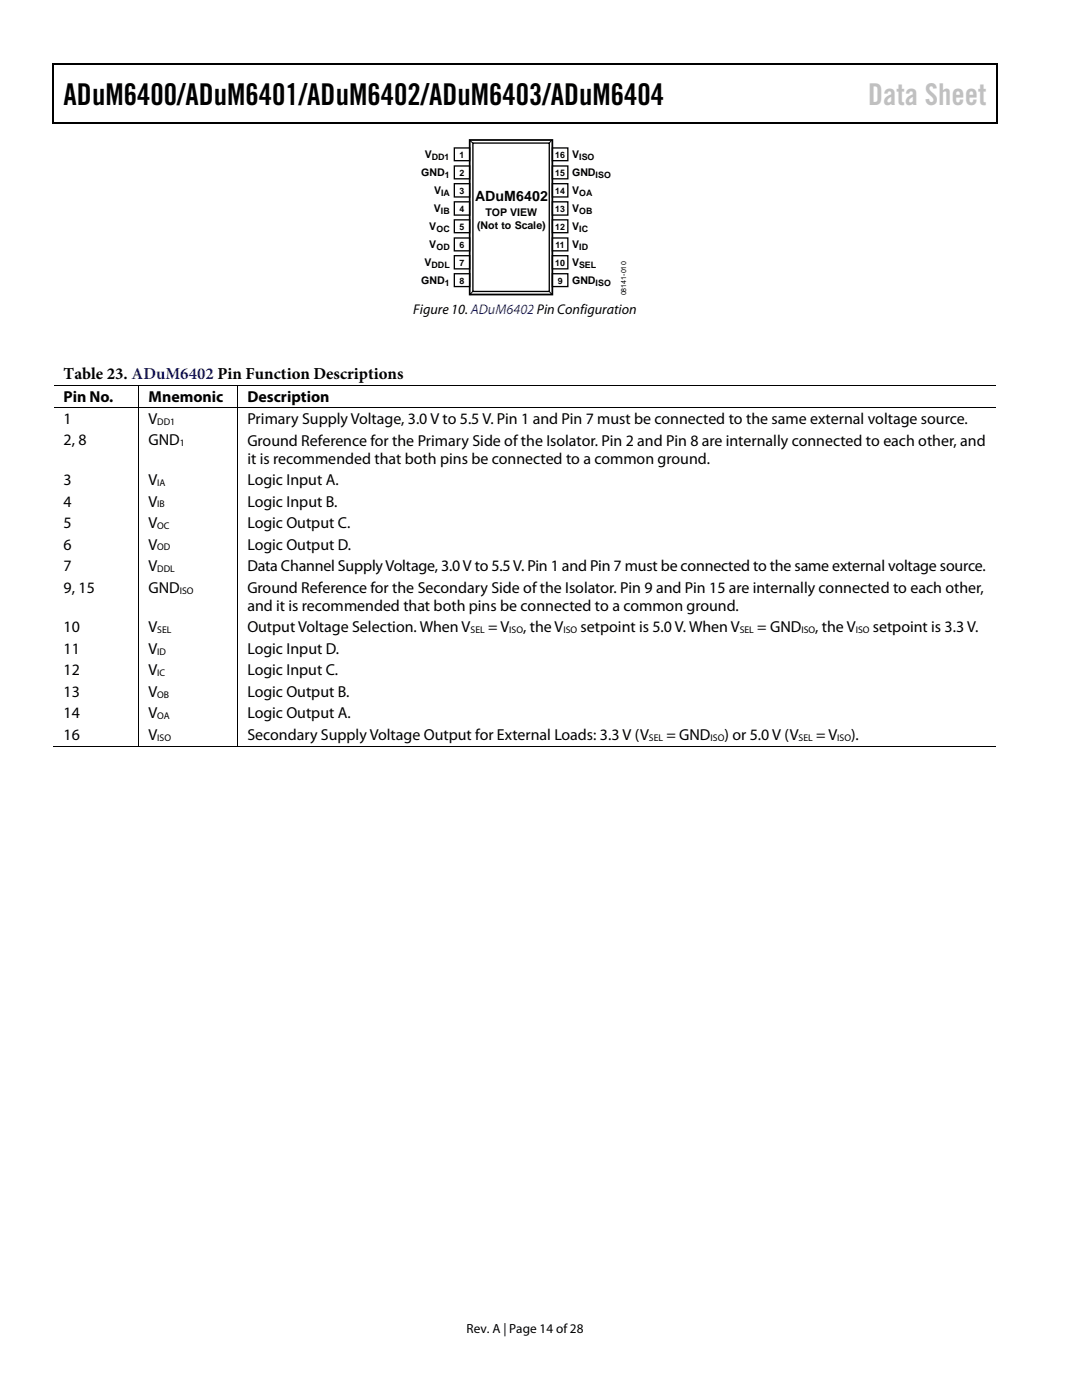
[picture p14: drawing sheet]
<svg xmlns="http://www.w3.org/2000/svg" width="216mm" height="279mm" viewBox="0 0 216 279" stroke-linecap="round" stroke-linejoin="round" font-family="sans-serif">
<defs><g id="words">
<text font-size="6" x="12.7" y="21">ADuM6400/ADuM6401/ADuM6402/ADuM6403/ADuM6404</text>
<text font-size="6" fill="#c0c0c0" x="173.2" y="21">Data Sheet</text>
<text font-size="3.3" x="12.7" y="75.6">Table 23. ADuM6402 Pin Function Descriptions</text>
<g font-size="3.2">
<text x="12.7" y="80.2">Pin No.</text>
<text x="29.6" y="80.2">Mnemonic</text>
<text x="49.4" y="80.2">Description</text>
<text x="12.7" y="84.6">1</text>
<text x="12.7" y="88.9">2, 8</text>
<text x="29.6" y="84.6">V</text>
<text x="29.6" y="88.9">GND</text>
<text x="49.4" y="88.9">Ground Reference for the Primary Side of the Isolator. Pin 2 and Pin 8 are internally connected to each other, and</text>
<text x="49.4" y="84.6">Primary Supply Voltage, 3.0 V to 5.5 V. Pin 1 and Pin 7 must be connected to the same external voltage source.</text>
<text x="49.4" y="92.5">it is recommended that both pins be connected to a common ground.</text>
<text x="12.7" y="96.8">3</text>
<text x="12.7" y="101.1">4</text>
<text x="29.6" y="96.8">V</text>
<text x="29.6" y="101.1">V</text>
<text x="49.4" y="96.8">Logic Input A.</text>
<text x="49.4" y="101.1">Logic Input B.</text>
<text x="12.7" y="105.4">5</text>
<text x="29.6" y="105.4">V</text>
<text x="49.4" y="105.4">Logic Output C.</text>
<text x="12.7" y="109.7">6</text>
<text x="12.7" y="114">7</text>
<text x="29.6" y="109.7">V</text>
<text x="29.6" y="114">V</text>
<text x="49.4" y="109.7">Logic Output D.</text>
<text x="49.4" y="114">Data Channel Supply Voltage, 3.0 V to 5.5 V. Pin 1 and Pin 7 must be connected to the same external voltage source.</text>
<text x="12.7" y="118.3">9, 15</text>
<text x="29.6" y="118.3">GND</text>
<text x="49.4" y="118.3">Ground Reference for the Secondary Side of the Isolator. Pin 9 and Pin 15 are internally connected to each other,</text>
<text x="49.4" y="121.9">and it is recommended that both pins be connected to a common ground.</text>
<text x="12.7" y="126.2">10</text>
<text x="12.7" y="130.5">11</text>
<text x="29.6" y="126.2">V</text>
<text x="29.6" y="130.5">V</text>
<text x="49.4" y="126.2">Output Voltage Selection. When V</text>
<text x="49.4" y="130.5">Logic Input D.</text>
<text x="97.4" y="126.2">= V</text>
<text x="104.4" y="126.2">, the V</text>
<text x="115.8" y="126.2">setpoint is 5.0 V. When V</text>
<text x="151.1" y="126.2">= GND</text>
<text x="162.7" y="126.2">, the V</text>
<text x="174.2" y="126.2">setpoint is 3.3 V.</text>
<text x="12.7" y="134.7">12</text>
<text x="29.6" y="134.7">V</text>
<text x="49.4" y="134.7">Logic Input C.</text>
<text x="12.7" y="139">13</text>
<text x="12.7" y="143.3">14</text>
<text x="29.6" y="139">V</text>
<text x="29.6" y="143.3">V</text>
<text x="49.4" y="143.3">Logic Output A.</text>
<text x="49.4" y="139">Logic Output B.</text>
<text x="12.7" y="147.6">16</text>
<text x="29.6" y="147.6">V</text>
<text x="49.4" y="147.6">Secondary Supply Voltage Output for External Loads: 3.3 V (V</text>
<text x="133" y="147.6">= GND</text>
<text x="144.5" y="147.6">) or 5.0 V (V</text>
<text x="162.8" y="147.6">= V</text>
<text x="169.8" y="147.6">).</text>
</g>
<g font-size="2.8">
<text x="94.8" y="40.1">ADuM6402</text>
<text x="82.5" y="62.6">Figure 10. ADuM6402 Pin Configuration</text>
</g>
<text font-size="2.6" x="93.1" y="266">Rev. A | Page 14 of 28</text>
<g font-size="2.1">
<text x="84.1" y="35.1">GND</text>
<text x="84.8" y="31.5">V</text>
<text x="114.2" y="31.5">V</text>
<text x="114.2" y="35.1">GND</text>
<text x="86.6" y="38.7">V</text>
<text x="114.2" y="38.7">V</text>
<text x="85.7" y="45.8">V</text>
<text x="86.6" y="42.2">V</text>
<text x="95.2" y="45.6">(Not to Scale)</text>
<text x="96.9" y="43.1">TOP VIEW</text>
<text x="114.2" y="42.2">V</text>
<text x="114.2" y="45.8">V</text>
<text x="84.7" y="53">V</text>
<text x="85.7" y="49.4">V</text>
<text x="114.2" y="49.4">V</text>
<text x="114.2" y="53">V</text>
<text x="84.1" y="56.6">GND</text>
<text x="114.2" y="56.6">GND</text>
</g>
<g font-size="1.9">
<text x="31.4" y="84.8">DD1</text>
<text x="35.9" y="89.1">1</text>
<text x="31.4" y="97">IA</text>
<text x="31.4" y="101.3">IB</text>
<text x="31.4" y="105.6">OC</text>
<text x="31.4" y="109.9">OD</text>
<text x="31.4" y="114.2">DDL</text>
<text x="35.9" y="118.4">ISO</text>
<text x="31.4" y="126.3">SEL</text>
<text x="31.4" y="130.6">ID</text>
<text x="93.9" y="126.3">SEL</text>
<text x="101.6" y="126.3">ISO</text>
<text x="112.4" y="126.3">ISO</text>
<text x="147.6" y="126.3">SEL</text>
<text x="159.9" y="126.3">ISO</text>
<text x="170.8" y="126.3">ISO</text>
<text x="31.4" y="134.9">IC</text>
<text x="31.4" y="139.2">OB</text>
<text x="31.4" y="143.5">OA</text>
<text x="31.4" y="147.8">ISO</text>
<text x="129.5" y="147.8">SEL</text>
<text x="141.8" y="147.8">ISO</text>
<text x="159.3" y="147.8">SEL</text>
<text x="167.1" y="147.8">ISO</text>
</g>
<g font-size="1.8">
<text x="86.2" y="32">DD1</text>
<text x="88.8" y="35.6">1</text>
<text x="91.7" y="35.1">2</text>
<text x="91.7" y="31.5">1</text>
<text x="110.8" y="31.5">16</text>
<text x="110.8" y="35.1">15</text>
<text x="115.6" y="32">ISO</text>
<text x="118.9" y="35.6">ISO</text>
<text x="88" y="39.2">IA</text>
<text x="91.7" y="38.7">3</text>
<text x="110.8" y="38.7">14</text>
<text x="115.6" y="39.2">OA</text>
<text x="87.1" y="46.4">OC</text>
<text x="88" y="42.8">IB</text>
<text x="91.7" y="45.8">5</text>
<text x="91.7" y="42.2">4</text>
<text x="110.8" y="42.2">13</text>
<text x="110.8" y="45.8">12</text>
<text x="115.6" y="42.8">OB</text>
<text x="115.6" y="46.4">IC</text>
<text x="86.1" y="53.6">DDL</text>
<text x="87.1" y="50">OD</text>
<text x="91.7" y="49.4">6</text>
<text x="91.7" y="53">7</text>
<text x="110.8" y="53">10</text>
<text x="110.9" y="49.4">11</text>
<text x="115.6" y="50">ID</text>
<text x="115.6" y="53.6">SEL</text>
<text x="88.8" y="57.1">1</text>
<text x="91.7" y="56.6">8</text>
<text x="111.3" y="56.6">9</text>
<text x="118.9" y="57.1">ISO</text>
</g>
<text font-size="1.4" x="125" y="59" transform="rotate(-90 125 59)">08141-010</text>
</g></defs>
<path d="M10.5 12.7h.3v1h-.3zM198.8 12.7h.2v1h-.2zM198.8 12.7h.2v.3h-.2zM198.8 24.4h.2v.3h-.2z" fill="#000"/>
<path d="M10.5 12.8h188.3M10.7 13.7v11M198.9 13.7v11M10.5 24.5h188.3" fill="none" stroke="#000" stroke-width=".25"/>
<g fill="none" stroke="#000" stroke-width=".26">
<path d="M90.7 29.5h3v2.6h-3zM90.7 33.1h3v2.6h-3zM90.7 36.7h3v2.6h-3zM94.4 28.6h15.2v29.6h-15.2zM110.2 29.5h3.1v2.6h-3.1zM110.2 33.1h3.1v2.6h-3.1zM110.2 36.7h3.1v2.6h-3.1zM90.7 40.3h3v2.6h-3zM90.7 43.9h3v2.5h-3zM90.7 47.5h3v2.6h-3zM90.7 51h3v2.7h-3zM90.7 54.6h3v2.6h-3z"/>
<path d="M110.2 40.3h3.1v2.6h-3.1zM110.2 43.9h3.1v2.5h-3.1zM110.2 47.5h3.1v2.6h-3.1zM110.2 51h3.1v2.7h-3.1zM110.2 54.6h3.1v2.6h-3.1z"/>
</g>
<path d="M93.7 27.9h16.5v30.9h-16.5z" fill="none" stroke="#000" stroke-width=".35"/>
<g fill="none" stroke="#000" stroke-width=".2">
<path d="M93.8 28.1l.6 .5M110 28l-.4 .6M94.4 58.1l-.6 .7M109.7 58.3l.3 .4M10.8 76.9h188M27.7 77v4.3M47.5 77v4.3M10.8 81.4h188M27.7 81.5v67.5M47.5 81.5v67.5M10.5 148.9h17.1M27.8 148.9h19.6"/>
<path d="M47.5 148.9h151.3"/>
</g>
<use href="#words"/>
</svg>
